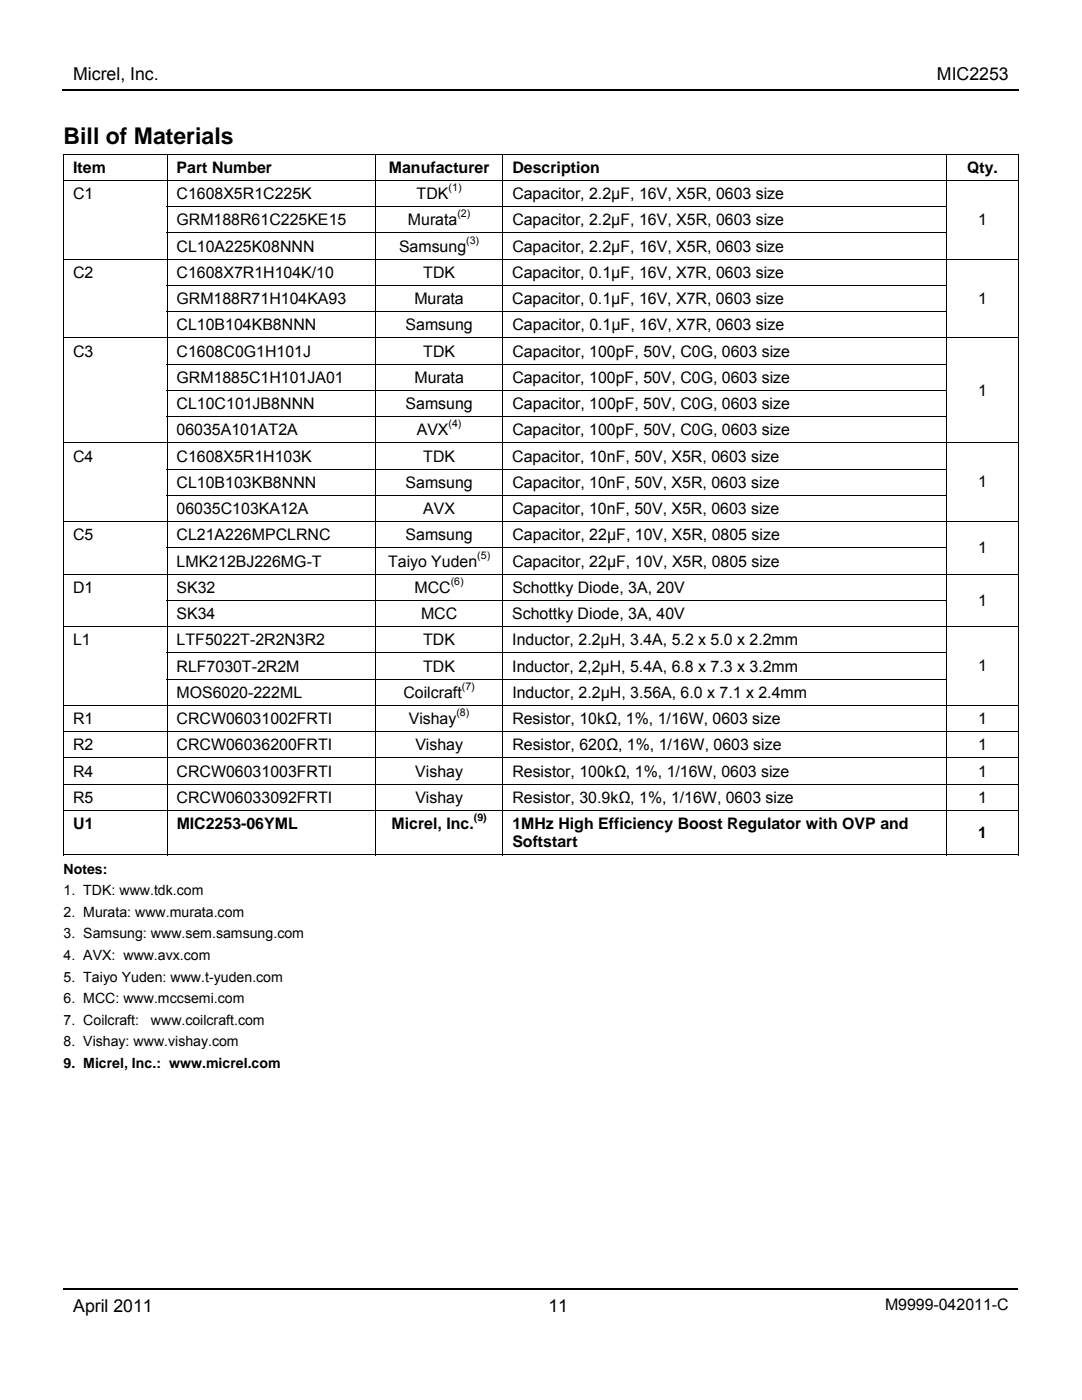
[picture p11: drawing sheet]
<svg xmlns="http://www.w3.org/2000/svg" width="216mm" height="279mm" viewBox="0 0 216 279" stroke-linecap="round" stroke-linejoin="round" font-family="sans-serif">
<defs><g id="words">
<text font-size="4.6" x="12.7" y="28.6">Bill of Materials</text>
<g font-size="3.5">
<text x="14.6" y="16">Micrel, Inc.</text>
<text x="187" y="16">MIC2253</text>
<text x="14.6" y="261.9">April 2011</text>
<text x="109.4" y="261.9">11</text>
</g>
<g font-size="3.2">
<text x="14.6" y="34.5">Item</text>
<text x="35.2" y="34.5">Part Number</text>
<text x="77.6" y="34.5">Manufacturer</text>
<text x="102.3" y="34.5">Description</text>
<text x="193" y="34.5">Qty.</text>
<text x="14.6" y="39.8">C1</text>
<text x="35.2" y="39.8">C1608X5R1C225K</text>
<text x="83.1" y="39.8">TDK</text>
<text x="102.2" y="39.8">Capacitor, 2.2µF, 16V, X5R, 0603 size</text>
<text x="35.2" y="45">GRM188R61C225KE15</text>
<text x="81.4" y="45">Murata</text>
<text x="102.2" y="45">Capacitor, 2.2µF, 16V, X5R, 0603 size</text>
<text x="195.2" y="44.9">1</text>
<text x="35.2" y="50.2">CL10A225K08NNN</text>
<text x="79.6" y="50.2">Samsung</text>
<text x="102.2" y="50.2">Capacitor, 2.2µF, 16V, X5R, 0603 size</text>
<text x="14.6" y="55.5">C2</text>
<text x="35.2" y="55.5">C1608X7R1H104K/10</text>
<text x="84.4" y="55.5">TDK</text>
<text x="102.2" y="55.5">Capacitor, 0.1µF, 16V, X7R, 0603 size</text>
<text x="35.2" y="65.9">CL10B104KB8NNN</text>
<text x="35.2" y="60.7">GRM188R71H104KA93</text>
<text x="80.9" y="65.9">Samsung</text>
<text x="82.7" y="60.7">Murata</text>
<text x="102.2" y="60.7">Capacitor, 0.1µF, 16V, X7R, 0603 size</text>
<text x="102.3" y="65.9">Capacitor, 0.1µF, 16V, X7R, 0603 size</text>
<text x="195.2" y="60.6">1</text>
<text x="14.6" y="71.2">C3</text>
<text x="35.2" y="71.2">C1608C0G1H101J</text>
<text x="84.4" y="71.2">TDK</text>
<text x="102.2" y="71.2">Capacitor, 100pF, 50V, C0G, 0603 size</text>
<text x="35.2" y="76.4">GRM1885C1H101JA01</text>
<text x="82.7" y="76.4">Murata</text>
<text x="102.2" y="76.4">Capacitor, 100pF, 50V, C0G, 0603 size</text>
<text x="35.2" y="81.7">CL10C101JB8NNN</text>
<text x="80.9" y="81.7">Samsung</text>
<text x="102.3" y="81.7">Capacitor, 100pF, 50V, C0G, 0603 size</text>
<text x="195.2" y="79">1</text>
<text x="35.2" y="86.9">06035A101AT2A</text>
<text x="83.2" y="86.9">AVX</text>
<text x="102.2" y="86.9">Capacitor, 100pF, 50V, C0G, 0603 size</text>
<text x="14.6" y="92.1">C4</text>
<text x="35.2" y="92.1">C1608X5R1H103K</text>
<text x="84.4" y="92.1">TDK</text>
<text x="102.2" y="92.1">Capacitor, 10nF, 50V, X5R, 0603 size</text>
<text x="35.2" y="97.4">CL10B103KB8NNN</text>
<text x="80.9" y="97.4">Samsung</text>
<text x="102.3" y="97.4">Capacitor, 10nF, 50V, X5R, 0603 size</text>
<text x="195.2" y="97.3">1</text>
<text x="14.6" y="107.8">C5</text>
<text x="35.2" y="102.6">06035C103KA12A</text>
<text x="35.2" y="107.8">CL21A226MPCLRNC</text>
<text x="80.9" y="107.8">Samsung</text>
<text x="84.4" y="102.6">AVX</text>
<text x="102.2" y="102.6">Capacitor, 10nF, 50V, X5R, 0603 size</text>
<text x="102.3" y="107.8">Capacitor, 22µF, 10V, X5R, 0805 size</text>
<text x="35.2" y="113.1">LMK212BJ226MG-T</text>
<text x="77.4" y="113.1">Taiyo Yuden</text>
<text x="102.2" y="113.1">Capacitor, 22µF, 10V, X5R, 0805 size</text>
<text x="195.2" y="110.4">1</text>
<text x="14.6" y="118.3">D1</text>
<text x="35.2" y="118.3">SK32</text>
<text x="82.7" y="118.3">MCC</text>
<text x="102.2" y="118.3">Schottky Diode, 3A, 20V</text>
<text x="35.2" y="123.6">SK34</text>
<text x="84" y="123.6">MCC</text>
<text x="102.2" y="123.6">Schottky Diode, 3A, 40V</text>
<text x="195.2" y="120.9">1</text>
<text x="14.6" y="128.8">L1</text>
<text x="35.2" y="128.8">LTF5022T-2R2N3R2</text>
<text x="84.4" y="128.8">TDK</text>
<text x="102.2" y="128.8">Inductor, 2.2µH, 3.4A, 5.2 x 5.0 x 2.2mm</text>
<text x="35.2" y="134">RLF7030T-2R2M</text>
<text x="84.4" y="134">TDK</text>
<text x="102.2" y="134">Inductor, 2,2µH, 5.4A, 6.8 x 7.3 x 3.2mm</text>
<text x="195.2" y="133.9">1</text>
<text x="35.2" y="139.3">MOS6020-222ML</text>
<text x="80.5" y="139.3">Coilcraft</text>
<text x="102.2" y="139.3">Inductor, 2.2µH, 3.56A, 6.0 x 7.1 x 2.4mm</text>
<text x="14.6" y="144.5">R1</text>
<text x="14.6" y="149.8">R2</text>
<text x="35.2" y="144.5">CRCW06031002FRTI</text>
<text x="35.3" y="149.8">CRCW06036200FRTI</text>
<text x="81.6" y="144.5">Vishay</text>
<text x="82.9" y="149.8">Vishay</text>
<text x="102.2" y="144.5">Resistor, 10kΩ, 1%, 1/16W, 0603 size</text>
<text x="102.2" y="149.8">Resistor, 620Ω, 1%, 1/16W, 0603 size</text>
<text x="195.2" y="144.5">1</text>
<text x="195.2" y="149.8">1</text>
<text x="14.6" y="155">R4</text>
<text x="35.3" y="155">CRCW06031003FRTI</text>
<text x="82.9" y="155">Vishay</text>
<text x="102.2" y="155">Resistor, 100kΩ, 1%, 1/16W, 0603 size</text>
<text x="195.2" y="155">1</text>
<text x="14.6" y="160.2">R5</text>
<text x="35.3" y="160.2">CRCW06033092FRTI</text>
<text x="82.9" y="160.2">Vishay</text>
<text x="102.2" y="160.2">Resistor, 30.9kΩ, 1%, 1/16W, 0603 size</text>
<text x="195.2" y="160.2">1</text>
<text x="14.6" y="165.5">U1</text>
<text x="35.3" y="165.5">MIC2253-06YML</text>
<text x="78.1" y="165.5">Micrel, Inc.</text>
<text x="102.2" y="165.4">1MHz High Efficiency Boost Regulator with OVP and</text>
<text x="195.2" y="167.3">1</text>
<text x="102.2" y="169.1">Softstart</text>
<text x="176.6" y="261.5">M9999-042011-C</text>
</g>
<g font-size="2.8">
<text x="12.7" y="174.4">Notes:</text>
<text x="12.7" y="178.7">1. TDK: www.tdk.com</text>
<text x="12.7" y="183">2. Murata: www.murata.com</text>
<text x="12.7" y="187.3">3. Samsung: www.sem.samsung.com</text>
<text x="12.7" y="191.6">4. AVX: www.avx.com</text>
<text x="12.7" y="195.9">5. Taiyo Yuden: www.t-yuden.com</text>
<text x="12.7" y="200.2">6. MCC: www.mccsemi.com</text>
<text x="12.7" y="204.5">7. Coilcraft:</text>
<text x="12.7" y="208.8">8. Vishay: www.vishay.com</text>
<text x="30.1" y="204.5">www.coilcraft.com</text>
<text x="12.7" y="213.1">9. Micrel, Inc.: www.micrel.com</text>
</g>
<g font-size="2.1">
<text x="89.5" y="38.2">(1)</text>
<text x="91.3" y="43.4">(2)</text>
<text x="93" y="48.6">(3)</text>
<text x="89.5" y="85.3">(4)</text>
<text x="95.2" y="111.5">(5)</text>
<text x="89.9" y="116.7">(6)</text>
<text x="92.2" y="137.7">(7)</text>
<text x="91.1" y="142.9">(8)</text>
<text x="94.6" y="163.9">(9)</text>
</g>
</g></defs>
<path d="M12.4 18h190.8M203.1 257.3h-190.4" fill="none" stroke="#000" stroke-width=".34"/>
<g fill="#000">
<path d="M12.6 30.7h.2v.1h-.2zM203.1 30.7h.2v.1h-.2zM12.6 41.1h.2v.2h-.2zM12.6 46.4h.2v.2h-.2zM12.6 56.9h.2v.1h-.2zM203.1 41.1h.2v.2h-.2zM203.1 46.4h.2v.2h-.2zM203.1 56.9h.2v.1h-.2zM12.6 62.1h.2v.2h-.2zM12.6 72.6h.2v.1h-.2zM12.6 77.8h.2v.2h-.2zM203.1 62.1h.2v.2h-.2z"/>
<path d="M203.1 72.6h.2v.1h-.2zM203.1 77.8h.2v.2h-.2zM12.6 83.1h.2v.1h-.2zM12.6 93.5h.2v.2h-.2zM12.6 98.8h.2v.2h-.2zM203.1 83.1h.2v.1h-.2zM203.1 93.5h.2v.2h-.2zM203.1 98.8h.2v.2h-.2zM12.6 109.3h.2v.1h-.2zM12.6 119.7h.2v.2h-.2zM203.1 109.3h.2v.1h-.2zM203.1 119.7h.2v.2h-.2z"/>
<path d="M12.6 130.2h.2v.2h-.2zM12.6 135.4h.2v.2h-.2zM203.1 130.2h.2v.2h-.2zM203.1 135.4h.2v.2h-.2zM203.1 170.5h.2v.2h-.2z"/>
</g>
<g fill="none" stroke="#000" stroke-width=".2">
<path d="M12.6 30.8h190.7M12.6 36h190.7M12.7 30.8v5.1M12.7 36.1v5M33.3 30.8v5.1M33.3 36.1v5M74.9 30.8v5.1M74.9 36.1v5M100.3 30.8v5.1M100.3 36.1v5M188.9 30.8v5.1M188.9 36.1v5"/>
<path d="M203.2 30.8v5.1M203.2 36.1v5M12.6 51.7h190.7M12.7 41.3v5.1M12.7 46.6v5M12.7 51.8v5.1M12.7 57v5.1M33.3 41.2h155.7M33.3 46.5h155.7M33.3 57h155.7M33.3 41.3v5.1M33.3 46.6v5"/>
<path d="M33.3 51.8v5.1M33.3 57v5.1M74.9 41.3v5.1M74.9 46.6v5M74.9 51.8v5.1M74.9 57v5.1M100.3 41.3v5.1M100.3 46.6v5M100.3 51.8v5.1M100.3 57v5.1M188.9 41.3v5.1M188.9 46.6v5"/>
<path d="M188.9 51.8v5.1M188.9 57v5.1M203.2 41.3v5.1M203.2 46.6v5M203.2 51.8v5.1M203.2 57v5.1M12.6 67.4h190.7M12.7 62.3v5.1M12.7 67.5v5.1M12.7 72.7v5.1M12.7 78v5.1M33.3 62.2h155.7"/>
<path d="M33.3 72.7h155.7M33.3 77.9h155.7M33.3 62.3v5.1M33.3 67.5v5.1M33.3 72.7v5.1M33.3 78v5.1M74.9 62.3v5.1M74.9 67.5v5.1M74.9 72.7v5.1M74.9 78v5.1M100.3 62.3v5.1M100.3 67.5v5.1"/>
<path d="M100.3 72.7v5.1M100.3 78v5.1M188.9 62.3v5.1M188.9 67.5v5.1M188.9 72.7v5.1M188.9 78v5.1M203.2 62.3v5.1M203.2 67.5v5.1M203.2 72.7v5.1M203.2 78v5.1M12.6 88.4h190.7M12.7 83.2v5.1"/>
<path d="M12.7 88.5v5M12.7 93.7v5.1M12.7 99v5M33.3 83.1h155.7M33.3 93.6h155.7M33.3 98.9h155.7M33.3 83.2v5.1M33.3 88.5v5M33.3 93.7v5.1M33.3 99v5M74.9 83.2v5.1M74.9 88.5v5"/>
<path d="M74.9 93.7v5.1M74.9 99v5M100.3 83.2v5.1M100.3 88.5v5M100.3 93.7v5.1M100.3 99v5M188.9 83.2v5.1M188.9 88.5v5M188.9 93.7v5.1M188.9 99v5M203.2 83.2v5.1M203.2 88.5v5"/>
<path d="M203.2 93.7v5.1M203.2 99v5M12.6 104.1h190.7M12.6 114.6h190.7M12.7 104.2v5.1M12.7 109.4v5.1M12.7 114.7v5M12.7 119.9v5.1M33.3 109.3h155.7M33.3 119.8h155.7M33.3 104.2v5.1M33.3 109.4v5.1"/>
<path d="M33.3 114.7v5M33.3 119.9v5.1M74.9 104.2v5.1M74.9 109.4v5.1M74.9 114.7v5M74.9 119.9v5.1M100.3 104.2v5.1M100.3 109.4v5.1M100.3 114.7v5M100.3 119.9v5.1M188.9 104.2v5.1M188.9 109.4v5.1"/>
<path d="M188.9 114.7v5M188.9 119.9v5.1M203.2 104.2v5.1M203.2 109.4v5.1M203.2 114.7v5M203.2 119.9v5.1M12.6 125.1h190.7M12.7 125.1v5.1M12.7 130.4v5M12.7 135.6v5.1M33.3 130.3h155.7M33.3 135.5h155.7"/>
<path d="M33.3 125.1v5.1M33.3 130.4v5M33.3 135.6v5.1M74.9 125.1v5.1M74.9 130.4v5M74.9 135.6v5.1M100.3 125.1v5.1M100.3 130.4v5M100.3 135.6v5.1M188.9 125.1v5.1M188.9 130.4v5M188.9 135.6v5.1"/>
<path d="M203.2 125.1v5.1M203.2 130.4v5M203.2 135.6v5.1M12.6 140.8h190.7M12.6 146h190.7M12.6 151.3h190.7M12.6 156.5h190.7M12.7 140.9v5M12.7 146.1v5.1M12.7 151.3v5.1M12.7 156.6v5M33.3 140.9v5"/>
<path d="M33.3 146.1v5.1M33.3 151.3v5.1M33.3 156.6v5M74.9 140.9v5M74.9 146.1v5.1M74.9 151.3v5.1M74.9 156.6v5M100.3 140.9v5M100.3 146.1v5.1M100.3 151.3v5.1M100.3 156.6v5M188.9 140.9v5"/>
<path d="M188.9 146.1v5.1M188.9 151.3v5.1M188.9 156.6v5M203.2 140.9v5M203.2 146.1v5.1M203.2 151.3v5.1M203.2 156.6v5M12.6 161.7h190.7M12.6 170.6h20.7M12.7 161.8v8.9M33.3 161.8v8.9M33.4 170.6h41.4"/>
<path d="M74.9 161.8v8.9M75 170.6h25.2M100.3 161.8v8.9M100.4 170.6h88.4M188.9 161.8v8.9M189 170.6h14.1M203.2 161.8v8.9"/>
</g>
<use href="#words"/>
</svg>
